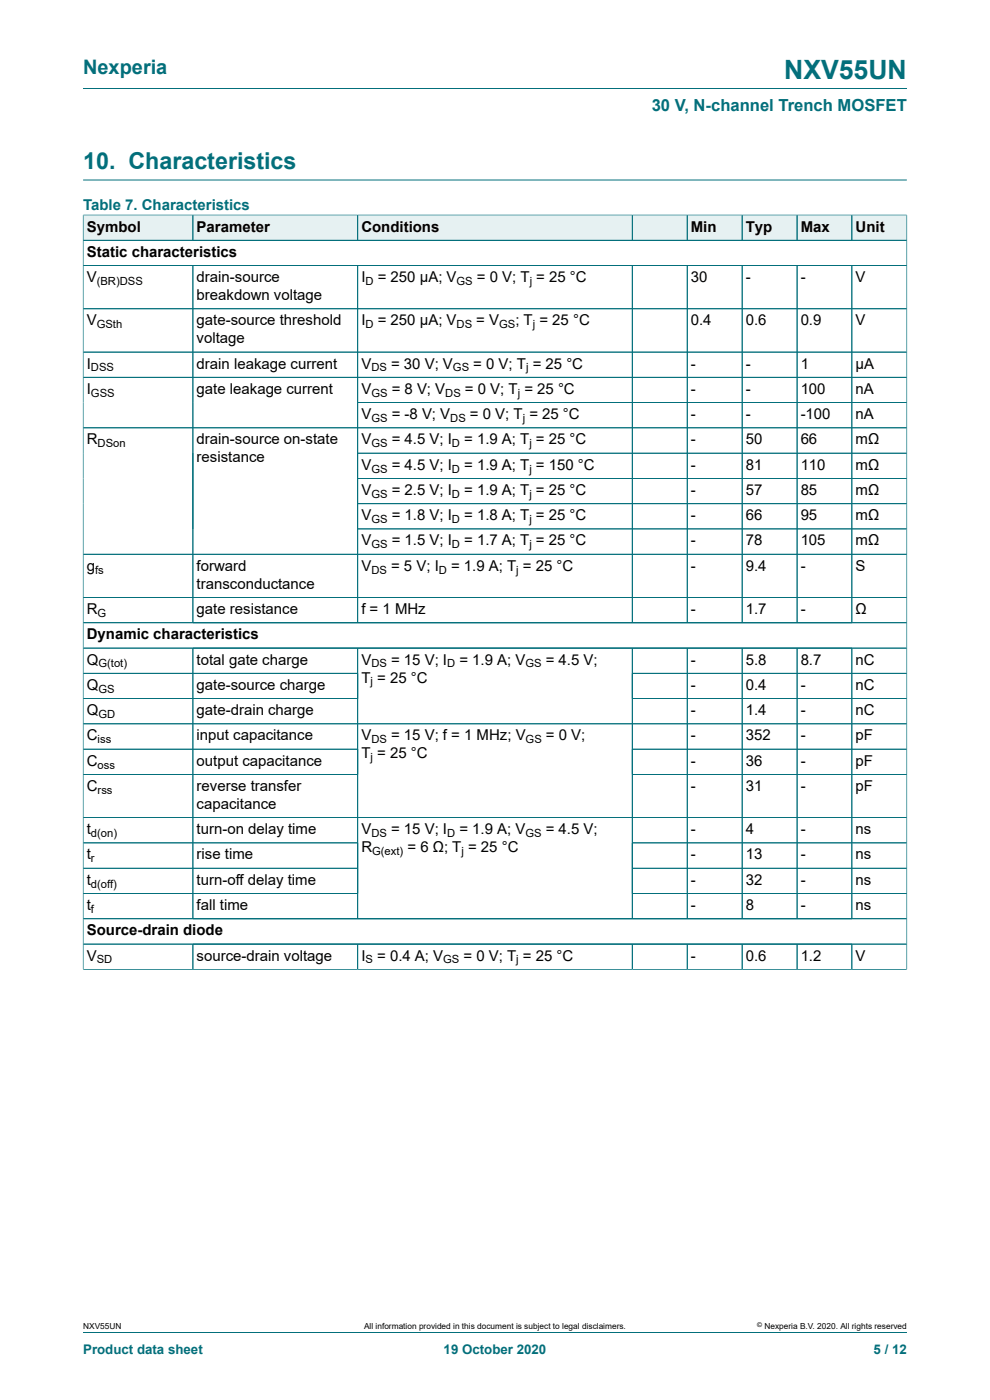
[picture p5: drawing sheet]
<svg xmlns="http://www.w3.org/2000/svg" width="210mm" height="297mm" viewBox="0 0 210 297" stroke-linecap="round" stroke-linejoin="round" font-family="sans-serif">
<defs><g id="words">
<text font-size="5.6" fill="#036f7b" x="166.3" y="16.8">NXV55UN</text>
<text font-size="4.9" fill="#036f7b" x="17.6" y="35.9">10. Characteristics</text>
<text font-size="4.2" fill="#036f7b" x="17.6" y="15.6">Nexperia</text>
<text font-size="3.5" fill="#036f7b" x="138.2" y="23.7">30 V, N-channel Trench MOSFET</text>
<text font-size="3.2" fill="#036f7b" x="17.6" y="44.5">Table 7. Characteristics</text>
<g font-size="3.2">
<text x="18.4" y="49.1">Symbol</text>
<text x="41.7" y="49.1">Parameter</text>
<text x="76.7" y="49.1">Conditions</text>
<text x="146.5" y="49.1">Min</text>
<text x="158.2" y="49.1">Typ</text>
<text x="169.8" y="49.1">Max</text>
<text x="181.5" y="49.1">Unit</text>
<text x="18.4" y="54.5">Static characteristics</text>
<text x="18.4" y="59.8">V</text>
<text x="41.7" y="59.8">drain-source</text>
<text x="76.7" y="59.8">I</text>
<text x="80.1" y="59.8">= 250 µA; V</text>
<text x="101.2" y="59.8">= 0 V; T = 25 °C</text>
<text x="146.5" y="59.8">30</text>
<text x="158.2" y="59.8">-</text>
<text x="169.8" y="59.8">-</text>
<text x="181.5" y="59.8">V</text>
<text x="41.7" y="63.7">breakdown voltage</text>
<text x="18.4" y="69">V</text>
<text x="41.7" y="69">gate-source threshold</text>
<text x="76.7" y="69">I</text>
<text x="80.1" y="69">= 250 µA; V</text>
<text x="101" y="69">= V</text>
<text x="109.3" y="69">; T = 25 °C</text>
<text x="146.5" y="69">0.4</text>
<text x="158.2" y="69">0.6</text>
<text x="169.8" y="69">0.9</text>
<text x="181.5" y="69">V</text>
<text x="41.7" y="72.8">voltage</text>
<text x="18.4" y="78.2">I</text>
<text x="18.4" y="83.5">I</text>
<text x="41.7" y="78.2">drain leakage current</text>
<text x="41.7" y="83.5">gate leakage current</text>
<text x="76.7" y="78.2">V</text>
<text x="76.7" y="83.5">V</text>
<text x="83" y="78.2">= 30 V; V</text>
<text x="83.1" y="83.5">= 8 V; V</text>
<text x="98.6" y="83.5">= 0 V; T = 25 °C</text>
<text x="100.4" y="78.2">= 0 V; T = 25 °C</text>
<text x="146.5" y="78.2">-</text>
<text x="146.5" y="83.5">-</text>
<text x="158.2" y="78.2">-</text>
<text x="158.2" y="83.5">-</text>
<text x="169.8" y="78.2">1</text>
<text x="169.8" y="83.5">100</text>
<text x="181.5" y="78.2">µA</text>
<text x="181.5" y="83.5">nA</text>
<text x="76.7" y="88.9">V</text>
<text x="83.1" y="88.9">= -8 V; V</text>
<text x="99.7" y="88.9">= 0 V; T = 25 °C</text>
<text x="146.5" y="88.9">-</text>
<text x="158.2" y="88.9">-</text>
<text x="169.8" y="88.9">-100</text>
<text x="181.5" y="88.9">nA</text>
<text x="18.4" y="94.3">R</text>
<text x="41.7" y="94.3">drain-source on-state</text>
<text x="76.7" y="94.3">V</text>
<text x="83.1" y="94.3">= 4.5 V; I</text>
<text x="98.5" y="94.3">= 1.9 A; T = 25 °C</text>
<text x="146.5" y="94.3">-</text>
<text x="158.2" y="94.3">50</text>
<text x="169.8" y="94.3">66</text>
<text x="181.5" y="94.3">mΩ</text>
<text x="41.7" y="98.1">resistance</text>
<text x="76.7" y="99.6">V</text>
<text x="83.1" y="99.6">= 4.5 V; I</text>
<text x="98.5" y="99.6">= 1.9 A; T = 150 °C</text>
<text x="146.5" y="99.6">-</text>
<text x="158.2" y="99.6">81</text>
<text x="169.8" y="99.6">110</text>
<text x="181.5" y="99.6">mΩ</text>
<text x="76.7" y="105">V</text>
<text x="83.1" y="105">= 2.5 V; I</text>
<text x="98.5" y="105">= 1.9 A; T = 25 °C</text>
<text x="146.5" y="105">-</text>
<text x="158.2" y="105">57</text>
<text x="169.8" y="105">85</text>
<text x="181.5" y="105">mΩ</text>
<text x="76.7" y="110.4">V</text>
<text x="83.1" y="110.4">= 1.8 V; I</text>
<text x="98.5" y="110.4">= 1.8 A; T = 25 °C</text>
<text x="146.5" y="110.4">-</text>
<text x="158.2" y="110.4">66</text>
<text x="169.8" y="110.4">95</text>
<text x="181.5" y="110.4">mΩ</text>
<text x="76.7" y="115.7">V</text>
<text x="83.1" y="115.7">= 1.5 V; I</text>
<text x="98.5" y="115.7">= 1.7 A; T = 25 °C</text>
<text x="146.5" y="115.7">-</text>
<text x="158.2" y="115.7">78</text>
<text x="169.8" y="115.7">105</text>
<text x="181.5" y="115.7">mΩ</text>
<text x="18.4" y="121.1">g</text>
<text x="41.7" y="121.1">forward</text>
<text x="41.7" y="124.9">transconductance</text>
<text x="76.7" y="121.1">V</text>
<text x="83" y="121.1">= 5 V; I</text>
<text x="95.7" y="121.1">= 1.9 A; T = 25 °C</text>
<text x="146.5" y="121.1">-</text>
<text x="158.2" y="121.1">9.4</text>
<text x="169.8" y="121.1">-</text>
<text x="181.5" y="121.1">S</text>
<text x="18.4" y="130.3">R</text>
<text x="41.7" y="130.3">gate resistance</text>
<text x="76.7" y="130.3">f = 1 MHz</text>
<text x="146.5" y="130.3">-</text>
<text x="158.2" y="130.3">1.7</text>
<text x="169.8" y="130.3">-</text>
<text x="181.5" y="130.3">Ω</text>
<text x="18.4" y="135.6">Dynamic characteristics</text>
<text x="18.4" y="141">Q</text>
<text x="41.7" y="141">total gate charge</text>
<text x="76.7" y="141">V</text>
<text x="83" y="141">= 15 V; I</text>
<text x="97.4" y="141">= 1.9 A; V</text>
<text x="115.8" y="141">= 4.5 V;</text>
<text x="146.5" y="141">-</text>
<text x="158.2" y="141">5.8</text>
<text x="169.8" y="141">8.7</text>
<text x="181.5" y="141">nC</text>
<text x="18.4" y="146.3">Q</text>
<text x="41.7" y="146.3">gate-source charge</text>
<text x="76.7" y="144.8">T = 25 °C</text>
<text x="146.5" y="146.3">-</text>
<text x="158.2" y="146.3">0.4</text>
<text x="169.8" y="146.3">-</text>
<text x="181.5" y="146.3">nC</text>
<text x="18.4" y="151.7">Q</text>
<text x="41.7" y="151.7">gate-drain charge</text>
<text x="146.5" y="151.7">-</text>
<text x="158.2" y="151.7">1.4</text>
<text x="169.8" y="151.7">-</text>
<text x="181.5" y="151.7">nC</text>
<text x="18.4" y="157.1">C</text>
<text x="41.7" y="157.1">input capacitance</text>
<text x="76.7" y="157.1">V</text>
<text x="76.7" y="160.9">T = 25 °C</text>
<text x="83" y="157.1">= 15 V; f = 1 MHz; V</text>
<text x="115.8" y="157.1">= 0 V;</text>
<text x="146.5" y="157.1">-</text>
<text x="158.2" y="157.1">352</text>
<text x="169.8" y="157.1">-</text>
<text x="181.5" y="157.1">pF</text>
<text x="18.4" y="162.4">C</text>
<text x="18.4" y="167.8">C</text>
<text x="41.7" y="162.4">output capacitance</text>
<text x="41.7" y="167.8">reverse transfer</text>
<text x="146.5" y="162.4">-</text>
<text x="146.5" y="167.8">-</text>
<text x="158.2" y="162.4">36</text>
<text x="158.2" y="167.8">31</text>
<text x="169.8" y="162.4">-</text>
<text x="169.8" y="167.8">-</text>
<text x="181.5" y="162.4">pF</text>
<text x="181.5" y="167.8">pF</text>
<text x="41.7" y="171.6">capacitance</text>
<text x="18.4" y="177">t</text>
<text x="41.7" y="177">turn-on delay time</text>
<text x="76.7" y="177">V</text>
<text x="83" y="177">= 15 V; I</text>
<text x="97.4" y="177">= 1.9 A; V</text>
<text x="115.8" y="177">= 4.5 V;</text>
<text x="146.5" y="177">-</text>
<text x="158.2" y="177">4</text>
<text x="169.8" y="177">-</text>
<text x="181.5" y="177">ns</text>
<text x="18.4" y="182.3">t</text>
<text x="41.7" y="182.3">rise time</text>
<text x="76.7" y="180.8">R</text>
<text x="86.4" y="180.8">= 6 Ω; T = 25 °C</text>
<text x="146.5" y="182.3">-</text>
<text x="158.2" y="182.3">13</text>
<text x="169.8" y="182.3">-</text>
<text x="181.5" y="182.3">ns</text>
<text x="18.4" y="187.7">t</text>
<text x="41.7" y="187.7">turn-off delay time</text>
<text x="146.5" y="187.7">-</text>
<text x="158.2" y="187.7">32</text>
<text x="169.8" y="187.7">-</text>
<text x="181.5" y="187.7">ns</text>
<text x="18.4" y="193.1">t</text>
<text x="41.7" y="193.1">fall time</text>
<text x="146.5" y="193.1">-</text>
<text x="158.2" y="193.1">8</text>
<text x="169.8" y="193.1">-</text>
<text x="181.5" y="193.1">ns</text>
<text x="18.4" y="198.4">Source-drain diode</text>
<text x="18.4" y="203.8">V</text>
<text x="41.7" y="203.8">source-drain voltage</text>
<text x="76.7" y="203.8">I</text>
<text x="80" y="203.8">= 0.4 A; V</text>
<text x="98.3" y="203.8">= 0 V; T = 25 °C</text>
<text x="146.5" y="203.8">-</text>
<text x="158.2" y="203.8">0.6</text>
<text x="169.8" y="203.8">1.2</text>
<text x="181.5" y="203.8">V</text>
</g>
<g font-size="2.8" fill="#036f7b">
<text x="17.6" y="287.2">Product data sheet</text>
<text x="94.1" y="287.2">19 October 2020</text>
<text x="185.3" y="287.2">5 / 12</text>
</g>
<g font-size="2.4">
<text x="20.5" y="60.5">(BR)DSS</text>
<text x="77.5" y="60.5">D</text>
<text x="96.9" y="60.5">GS</text>
<text x="112.4" y="60.5">j</text>
<text x="20.5" y="69.6">GSth</text>
<text x="77.5" y="69.6">D</text>
<text x="96.9" y="69.6">DS</text>
<text x="105.9" y="69.6">GS</text>
<text x="113" y="69.6">j</text>
<text x="19.3" y="78.8">DSS</text>
<text x="78.8" y="78.8">DS</text>
<text x="96.1" y="78.8">GS</text>
<text x="111.6" y="78.8">j</text>
<text x="19.3" y="84.2">GSS</text>
<text x="78.8" y="84.2">GS</text>
<text x="78.8" y="89.5">GS</text>
<text x="94.4" y="84.2">DS</text>
<text x="95.5" y="89.5">DS</text>
<text x="109.8" y="84.2">j</text>
<text x="110.9" y="89.5">j</text>
<text x="20.7" y="94.9">DSon</text>
<text x="78.8" y="94.9">GS</text>
<text x="95.9" y="94.9">D</text>
<text x="112.3" y="94.9">j</text>
<text x="78.8" y="100.3">GS</text>
<text x="95.9" y="100.3">D</text>
<text x="112.3" y="100.3">j</text>
<text x="78.8" y="105.6">GS</text>
<text x="95.9" y="105.6">D</text>
<text x="112.3" y="105.6">j</text>
<text x="78.8" y="111">GS</text>
<text x="95.9" y="111">D</text>
<text x="112.3" y="111">j</text>
<text x="78.8" y="116.3">GS</text>
<text x="95.9" y="116.3">D</text>
<text x="112.3" y="116.3">j</text>
<text x="20.2" y="121.7">fs</text>
<text x="78.8" y="121.7">DS</text>
<text x="93.1" y="121.7">D</text>
<text x="109.5" y="121.7">j</text>
<text x="20.7" y="130.9">G</text>
<text x="20.9" y="141.6">G(tot)</text>
<text x="78.8" y="141.6">DS</text>
<text x="94.8" y="141.6">D</text>
<text x="111.5" y="141.6">GS</text>
<text x="20.9" y="147">GS</text>
<text x="78.6" y="145.4">j</text>
<text x="20.9" y="152.3">GD</text>
<text x="20.7" y="157.7">iss</text>
<text x="78.6" y="161.5">j</text>
<text x="78.8" y="157.7">DS</text>
<text x="111.5" y="157.7">GS</text>
<text x="20.7" y="163">oss</text>
<text x="20.7" y="168.4">rss</text>
<text x="19.3" y="177.6">d(on)</text>
<text x="78.8" y="177.6">DS</text>
<text x="94.8" y="177.6">D</text>
<text x="111.5" y="177.6">GS</text>
<text x="19.3" y="182.9">r</text>
<text x="78.9" y="181.4">G(ext)</text>
<text x="97.9" y="181.4">j</text>
<text x="19.3" y="188.3">d(off)</text>
<text x="19.3" y="193.7">f</text>
<text x="20.5" y="204.4">SD</text>
<text x="77.5" y="204.4">S</text>
<text x="94" y="204.4">GS</text>
<text x="109.5" y="204.4">j</text>
</g>
<g font-size="1.8">
<text x="17.6" y="282">NXV55UN</text>
<text x="77.2" y="282">All information provided in this document is subject to legal disclaimers.</text>
<text x="162.2" y="282">Nexperia B.V. 2020. All rights reserved</text>
</g>
<text font-size="1.4" x="160.6" y="281.6">©</text>
</g></defs>
<path d="M17.6 18.8h174.8M17.6 38.2h174.8" fill="none" stroke="#036f7b" stroke-width=".21"/>
<path d="M17.7 45.7h23.2v5.2h-23.2z" fill="#e6f1f2"/>
<path d="M17.6 45.5v5.5h23.3v-5.4h-23.3" fill="none" stroke="#036f7b" stroke-width=".21"/>
<path d="M41 45.7h34.8v5.2h-34.8z" fill="#e6f1f2"/>
<path d="M40.9 45.6h35v5.4h-35z" fill="none" stroke="#036f7b" stroke-width=".21"/>
<path d="M75.9 45.7h58.1v5.2h-58.1z" fill="#e6f1f2"/>
<path d="M75.9 45.6h58.2v5.4h-58.2z" fill="none" stroke="#036f7b" stroke-width=".21"/>
<path d="M134.2 45.7h11.5v5.2h-11.5z" fill="#e6f1f2"/>
<path d="M134.1 45.6h11.7v5.4h-11.7z" fill="none" stroke="#036f7b" stroke-width=".21"/>
<path d="M145.8 45.7h11.5v5.2h-11.5z" fill="#e6f1f2"/>
<path d="M145.8 45.6h11.6v5.4h-11.6z" fill="none" stroke="#036f7b" stroke-width=".21"/>
<path d="M157.5 45.7h11.5v5.2h-11.5z" fill="#e6f1f2"/>
<path d="M157.4 45.6h11.7v5.4h-11.7z" fill="none" stroke="#036f7b" stroke-width=".21"/>
<path d="M169.1 45.7h11.5v5.2h-11.5z" fill="#e6f1f2"/>
<path d="M169.1 45.6h11.6v5.4h-11.6z" fill="none" stroke="#036f7b" stroke-width=".21"/>
<path d="M180.8 45.7h11.5v5.2h-11.5z" fill="#e6f1f2"/>
<g fill="none" stroke="#036f7b" stroke-width=".21">
<path d="M17.6 56.3h174.8M17.6 51h174.8M17.6 45.7v160M17.7 45.6h174.7M40.9 56.3v75.8M40.9 45.7v5.2M75.9 56.3v75.8M75.9 45.7v5.2M134.1 45.7v5.2M134.1 56.3v75.8M145.8 45.7v5.2M145.8 56.3v75.8"/>
<path d="M157.4 45.7v5.2M157.4 56.3v75.8M169.1 45.7v5.2M169.1 56.3v75.8M180.7 45.6v5.4M180.7 56.3v75.8M192.4 45.5v160.2M17.6 65.5h174.8M17.6 74.7h174.8M17.6 80h174.8M75.9 85.4h116.5M75.9 96.1h116.5"/>
<path d="M192.4 90.8h-174.8M75.9 101.5h116.5M75.9 106.9h116.5M75.9 112.2h116.5M192.4 117.6h-174.8M17.6 126.8h174.8M17.6 132.1h174.8M17.6 137.5h174.8M40.9 137.5v57.4M75.9 137.5v57.4M134.1 137.5v57.4M145.8 137.5v57.4"/>
<path d="M157.4 137.5v57.4M169.1 137.5v57.4M180.7 137.5v57.4M17.6 142.8h58.3M17.6 148.2h58.3M17.6 153.6h174.8M17.6 158.9h58.3M134.1 148.2h58.3M134.1 158.9h58.3M192.4 142.8h-58.3M17.6 164.3h58.3M17.6 173.5h174.8"/>
<path d="M17.6 178.8h58.3M192.4 164.3h-58.3M192.4 178.8h-58.3M17.6 184.2h58.3M17.6 189.5h58.3M17.6 194.9h174.8M134.1 184.2h58.3M192.4 189.5h-58.3M17.6 205.6h174.8M17.6 200.3h174.8M40.9 200.3v5.3M75.9 200.3v5.3"/>
<path d="M134.1 200.3v5.3M145.8 200.3v5.3M157.4 200.3v5.3M169.1 200.3v5.3M180.7 200.3v5.3M17.6 282.6h174.8"/>
</g>
<use href="#words"/>
</svg>
